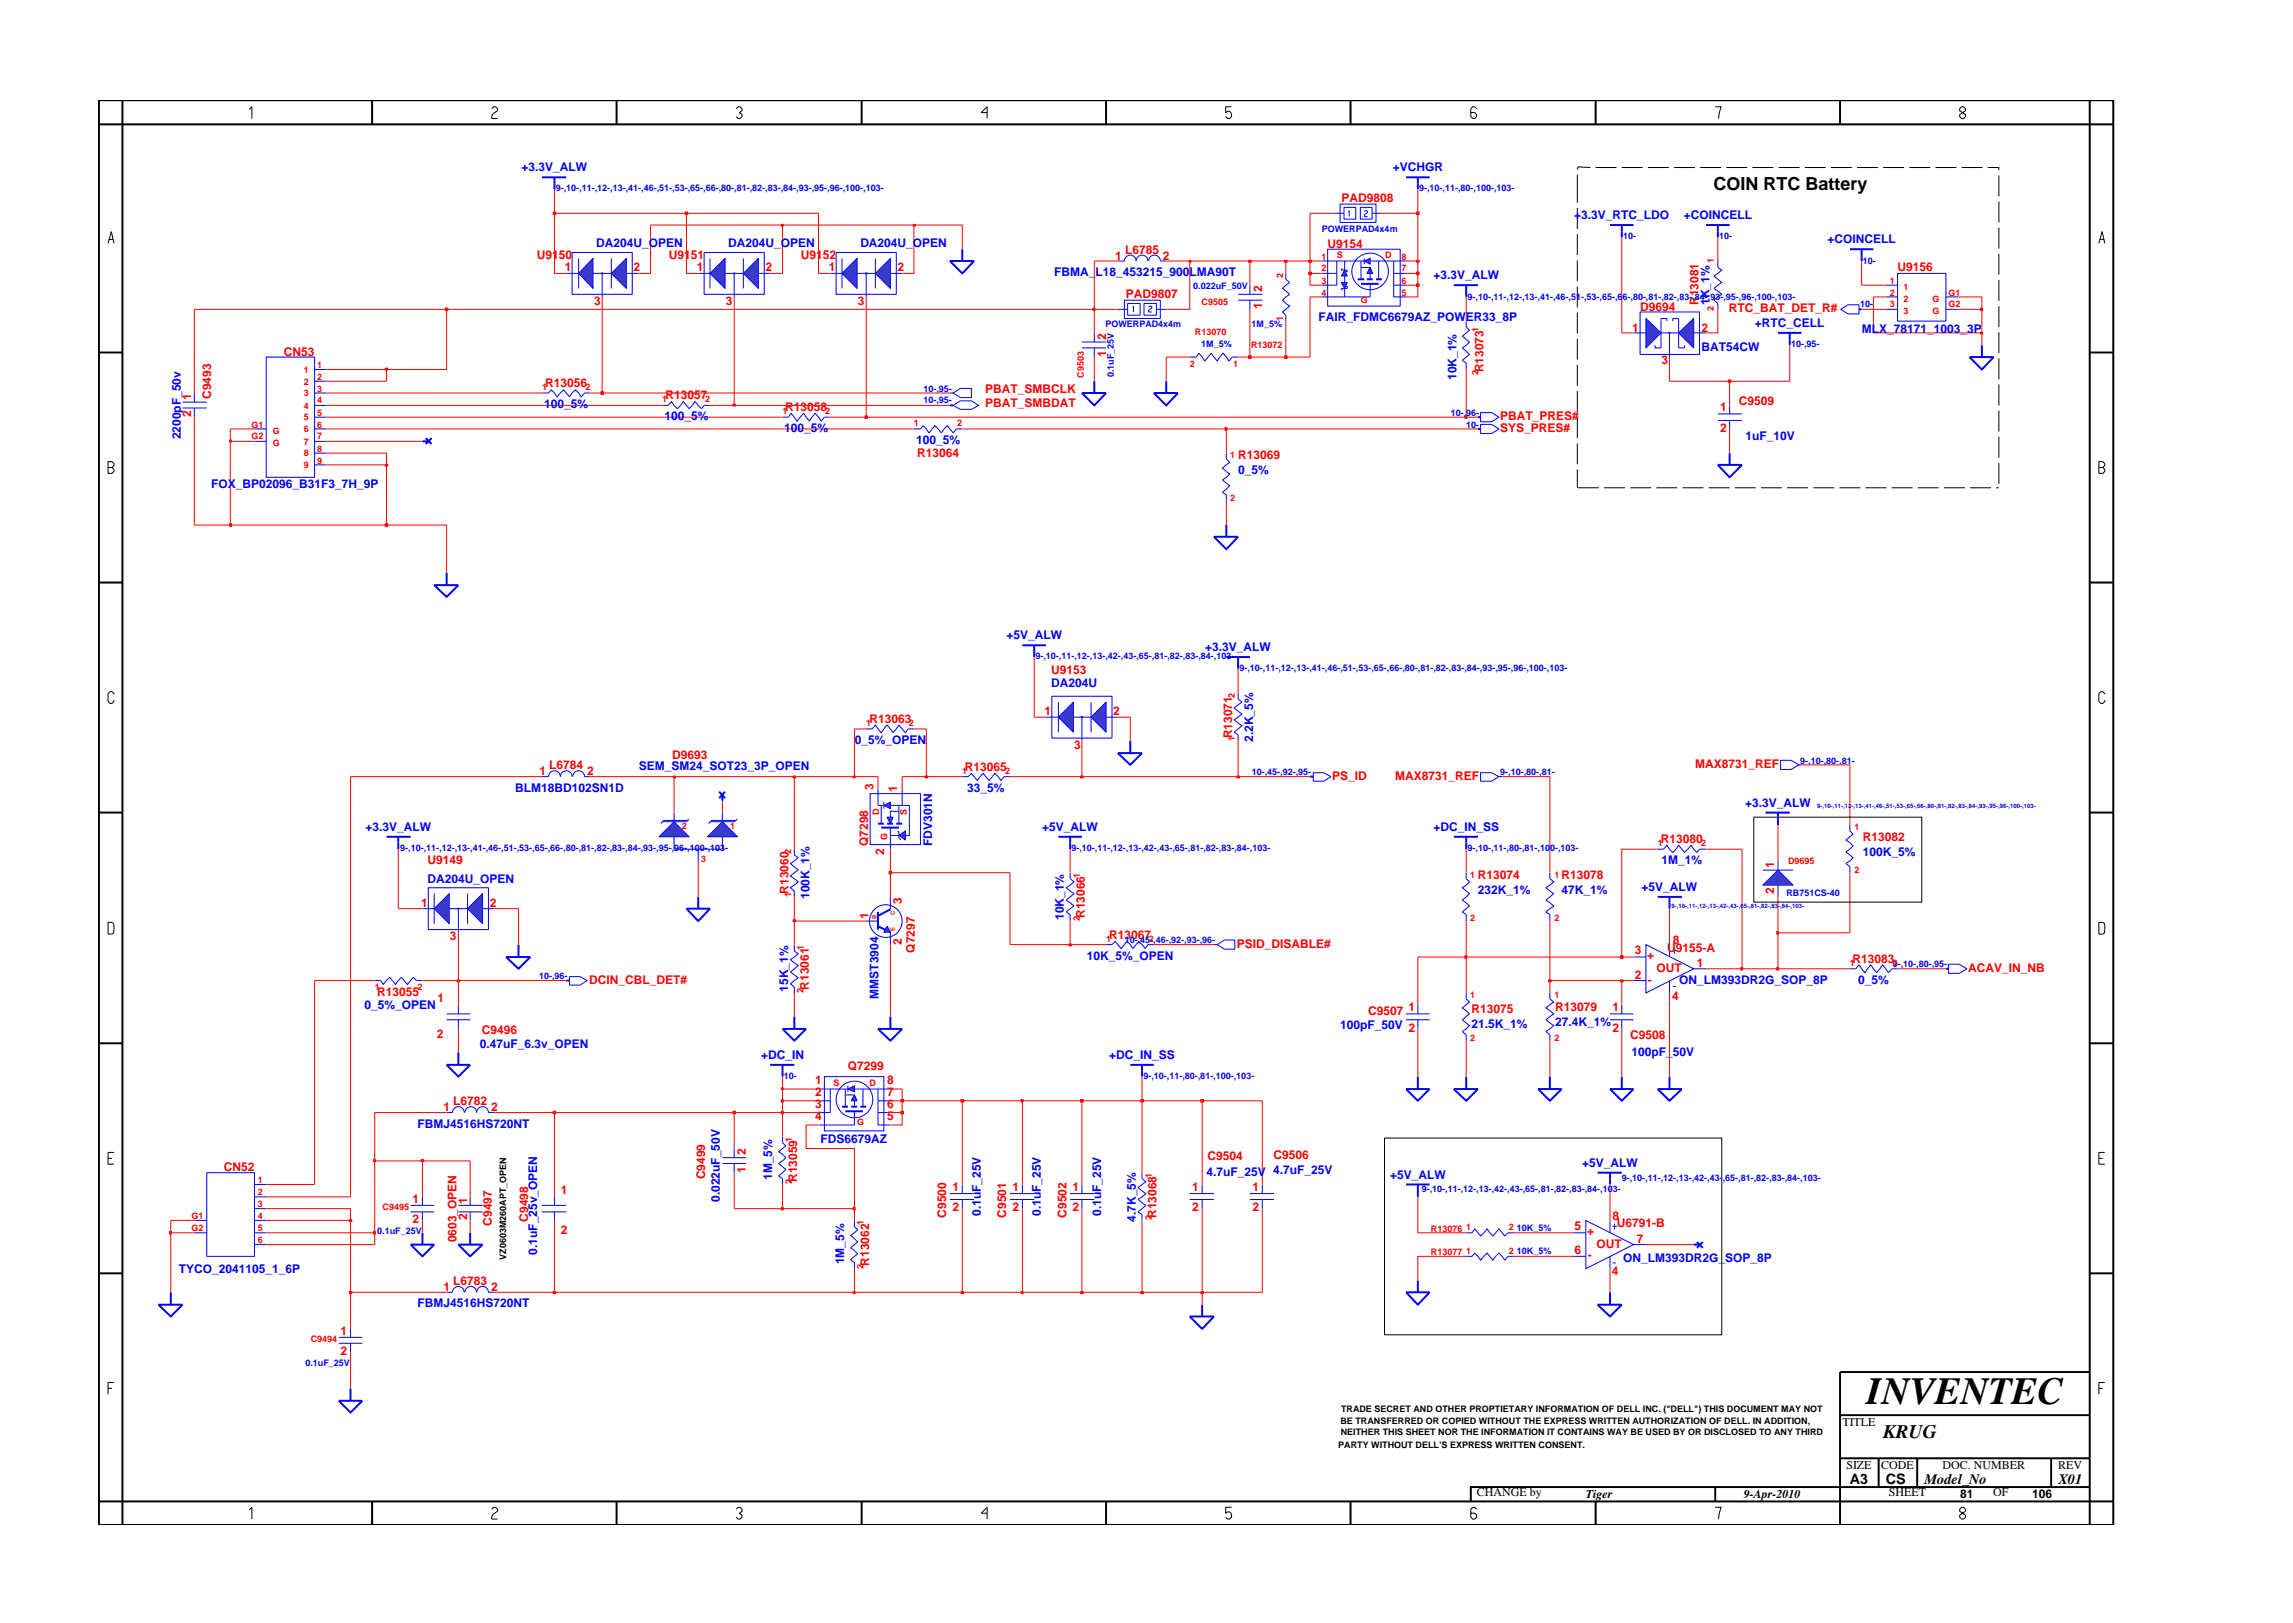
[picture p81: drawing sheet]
<svg xmlns="http://www.w3.org/2000/svg" width="297mm" height="210mm" viewBox="0 0 297 210" stroke-linecap="round" stroke-linejoin="round" font-family="sans-serif">
<defs><g id="words">
<text font-size="5" x="241.8" y="181.9">INVENTEC</text>
<text font-size="2.5" x="244" y="186.3">KRUG</text>
<text font-size="2.3" x="222" y="24.6">COIN RTC Battery</text>
<g font-size="1.9">
<text x="239.6" y="192.2">A3</text>
<text x="244.3" y="192.3">CS</text>
<text x="249.3" y="192.2">Model_No</text>
<text x="266.6" y="192.2">X01</text>
</g>
<g font-size="1.6" fill="#00f">
<text x="67.6" y="22.2">+3.3V_ALW</text>
<text x="180.4" y="22.2">+VCHGR</text>
<text x="203.9" y="28.4">+3.3V_RTC_LDO</text>
<text x="218.1" y="28.4">+COINCELL</text>
<text x="77.2" y="32.1">DA204U_OPEN</text>
<text x="94.3" y="32.1">DA204U_OPEN</text>
<text x="111.4" y="32.1">DA204U_OPEN</text>
<text x="136.6" y="35.8">FBMA_L18_453215_900LMA90T</text>
<text x="236.7" y="31.5">+COINCELL</text>
<text x="170.8" y="41.6">FAIR_FDMC6679AZ_POWER33_8P</text>
<text x="185.7" y="36.2">+3.3V_ALW</text>
<text x="221.5" y="39.5" transform="rotate(-90 221.5 39.5)">1K_1%</text>
<text x="220.4" y="45.5">BAT54CW</text>
<text x="227.3" y="42.4">+RTC_CELL</text>
<text x="241.2" y="43.1">MLX_78171_1003_3P</text>
<text x="70.5" y="52.9">100_5%</text>
<text x="188.7" y="49.2" transform="rotate(-90 188.7 49.2)">10K_1%</text>
<text x="23.4" y="56.9" transform="rotate(-90 23.4 56.9)">2200pF_50v</text>
<text x="86.1" y="54.5">100_5%</text>
<text x="101.6" y="56">100_5%</text>
<text x="118.7" y="57.5">100_5%</text>
<text x="226.1" y="57">1uF_10V</text>
<text x="27.4" y="63.2">FOX_BP02096_B31F3_7H_9P</text>
<text x="160.4" y="61.4">0_5%</text>
<text x="130.4" y="82.7">+5V_ALW</text>
<text x="136.2" y="89">DA204U</text>
<text x="156.1" y="84.4">+3.3V_ALW</text>
<text x="82.7" y="99.7">SEM_SM24_SOT23_3P_OPEN</text>
<text x="110.7" y="96.4">0_5%_OPEN</text>
<text x="162.3" y="96.1" transform="rotate(-90 162.3 96.1)">2.2K_5%</text>
<text x="47.3" y="107.6">+3.3V_ALW</text>
<text x="66.7" y="102.6">BLM18BD102SN1D</text>
<text x="125.3" y="102.6">33_5%</text>
<text x="135" y="107.6">+5V_ALW</text>
<text x="185.7" y="107.6">+DC_IN_SS</text>
<text x="226.1" y="104.5">+3.3V_ALW</text>
<text x="120.8" y="109.6" transform="rotate(-90 120.8 109.6)">FDV301N</text>
<text x="215.2" y="111.9">1M_1%</text>
<text x="241.3" y="110.9">100K_5%</text>
<text x="55.4" y="114.3">DA204U_OPEN</text>
<text x="104.8" y="116.5" transform="rotate(-90 104.8 116.5)">100K_1%</text>
<text x="137.8" y="119.2" transform="rotate(-90 137.8 119.2)">10K_1%</text>
<text x="191.5" y="115.8">232K_1%</text>
<text x="202.3" y="115.8">47K_1%</text>
<text x="212.7" y="115.4">+5V_ALW</text>
<text x="140.8" y="124.3">10K_5%_OPEN</text>
<text x="47.2" y="130.7">0_5%_OPEN</text>
<text x="102.1" y="128.5" transform="rotate(-90 102.1 128.5)">15K_1%</text>
<text x="113.8" y="129.4" transform="rotate(-90 113.8 129.4)">MMST3904</text>
<text x="217.5" y="127.5">ON_LM393DR2G_SOP_8P</text>
<text x="240.7" y="127.5">0_5%</text>
<text x="62.2" y="135.8">0.47uF_6.3v_OPEN</text>
<text x="98.6" y="137.2">+DC_IN</text>
<text x="143.7" y="137.2">+DC_IN_SS</text>
<text x="173.6" y="133.3">100pF_50V 2</text>
<text x="190.6" y="133.1">21.5K_1%</text>
<text x="201.5" y="132.9">27.4K_1%</text>
<text x="211.4" y="136.8">100pF_50V</text>
<text x="54.1" y="146.1">FBMJ4516HS720NT</text>
<text x="106.3" y="148">FDS6679AZ</text>
<text x="93.2" y="155.7" transform="rotate(-90 93.2 155.7)">0.022uF_50V</text>
<text x="100" y="152.9" transform="rotate(-90 100 152.9)">1M_5%</text>
<text x="156.3" y="152.4">4.7uF_25V</text>
<text x="164.9" y="152.1">4.7uF_25V</text>
<text x="180.1" y="152.7">+5V_ALW</text>
<text x="205" y="151.2">+5V_ALW</text>
<text x="127.1" y="157.5" transform="rotate(-90 127.1 157.5)">0.1uF_25V</text>
<text x="134.8" y="157.5" transform="rotate(-90 134.8 157.5)">0.1uF_25V</text>
<text x="142.6" y="157.5" transform="rotate(-90 142.6 157.5)">0.1uF_25V</text>
<text x="147.1" y="158.2" transform="rotate(-90 147.1 158.2)">4.7K_5%</text>
<text x="23.2" y="164.9">TYCO_2041105_1_6P</text>
<text x="69.6" y="162.5" transform="rotate(-90 69.6 162.5)">0.1uF_25v_OPEN</text>
<text x="109.4" y="163.8" transform="rotate(-90 109.4 163.8)">1M_5%</text>
<text x="210.3" y="163.4">ON_LM393DR2G_SOP_8P</text>
<text x="54.1" y="169.4">FBMJ4516HS720NT</text>
</g>
<g font-size="1.6" fill="#f00">
<text x="173.8" y="26.2">PAD9808</text>
<text x="69.5" y="33.6">U9150</text>
<text x="73.2" y="35.2">1</text>
<text x="82.1" y="35.2">2</text>
<text x="86.6" y="33.6">U9151</text>
<text x="90.3" y="35.2">1</text>
<text x="99.2" y="35.2">2</text>
<text x="103.7" y="33.6">U9152</text>
<text x="107.4" y="35.2">1</text>
<text x="116.3" y="35.2">2</text>
<text x="144.5" y="33.6">1</text>
<text x="145.7" y="32.9">L6785</text>
<text x="150.7" y="33.6">2</text>
<text x="172" y="32.1">U9154</text>
<text x="245.8" y="35.2">U9156</text>
<text x="77" y="39.5">3</text>
<text x="94" y="39.5">3</text>
<text x="111.1" y="39.5">3</text>
<text x="145.8" y="38.6">PAD9807</text>
<text x="163.5" y="40.1" transform="rotate(-90 163.5 40.1)">1</text>
<text x="163.5" y="37.8" transform="rotate(-90 163.5 37.8)">2</text>
<text x="212.5" y="40.2">D9694</text>
<text x="220" y="39.5" transform="rotate(-90 220 39.5)">R13081</text>
<text x="224" y="40.5">RTC_BAT_DET_R#</text>
<text x="36.8" y="46.1">CN53</text>
<text x="143.3" y="46.3" transform="rotate(-90 143.3 46.3)">1</text>
<text x="143.3" y="44" transform="rotate(-90 143.3 44)">2</text>
<text x="211.4" y="43">1</text>
<text x="215.3" y="47.2">3</text>
<text x="220.4" y="43">2</text>
<text x="24.8" y="51.8" transform="rotate(-90 24.8 51.8)">1</text>
<text x="27.4" y="51.7" transform="rotate(-90 27.4 51.7)">C9493</text>
<text x="70.6" y="50.2">R13056</text>
<text x="86.2" y="51.7">R13057</text>
<text x="101.7" y="53.3">R13058</text>
<text x="127.6" y="51">PBAT_SMBCLK</text>
<text x="127.6" y="52.7">PBAT_SMBDAT</text>
<text x="192.2" y="48.2" transform="rotate(-90 192.2 48.2)">R13073</text>
<text x="222.9" y="53.3">1</text>
<text x="225.2" y="52.5">C9509</text>
<text x="24.8" y="54" transform="rotate(-90 24.8 54)">2</text>
<text x="118.8" y="59.2">R13064</text>
<text x="160.4" y="59.5">R13069</text>
<text x="194.3" y="56">SYS_PRES#</text>
<text x="194.3" y="54.4">PBAT_PRES#</text>
<text x="222.9" y="55.9">2</text>
<text x="136.2" y="87.3">U9153</text>
<text x="112.6" y="93.7">R13063</text>
<text x="135.3" y="92.7">1</text>
<text x="144.2" y="92.7">2</text>
<text x="159.6" y="95.6" transform="rotate(-90 159.6 95.6)">R13071</text>
<text x="69.9" y="100.4">1</text>
<text x="71.1" y="99.7">L6784</text>
<text x="76.1" y="100.4">2</text>
<text x="87.1" y="98.4">D9693</text>
<text x="125" y="99.9">R13065</text>
<text x="139.1" y="97">3</text>
<text x="172.6" y="101">PS_ID</text>
<text x="180.8" y="101">MAX8731_REF</text>
<text x="219.6" y="99.5">MAX8731_REF</text>
<text x="113.2" y="102.4" transform="rotate(-90 113.2 102.4)">3</text>
<text x="116.2" y="102.6" transform="rotate(-90 116.2 102.6)">1</text>
<text x="55.4" y="112">U9149</text>
<text x="112.5" y="109.6" transform="rotate(-90 112.5 109.6)">Q7298</text>
<text x="114.5" y="110.8" transform="rotate(-90 114.5 110.8)">2</text>
<text x="191.5" y="113.8">R13074</text>
<text x="202.3" y="113.8">R13078</text>
<text x="215.2" y="109.2">R13080</text>
<text x="229.8" y="112.4" transform="rotate(-90 229.8 112.4)">1</text>
<text x="241.3" y="109">R13082</text>
<text x="54.6" y="117.5">1</text>
<text x="63.4" y="117.5">2</text>
<text x="102.1" y="115.8" transform="rotate(-90 102.1 115.8)">R13060</text>
<text x="112.5" y="119.1" transform="rotate(-90 112.5 119.1)">1</text>
<text x="116.8" y="117.1" transform="rotate(-90 116.8 117.1)">3</text>
<text x="140.5" y="118.9" transform="rotate(-90 140.5 118.9)">R13066</text>
<text x="229.8" y="115.9" transform="rotate(-90 229.8 115.9)">2</text>
<text x="58.3" y="121.8">3</text>
<text x="116.8" y="122.5" transform="rotate(-90 116.8 122.5)">2</text>
<text x="118.5" y="123.4" transform="rotate(-90 118.5 123.4)">Q7297</text>
<text x="143.7" y="121.6">R13067</text>
<text x="160.2" y="122.8">PSID_DISABLE#</text>
<text x="211.8" y="123.6">3</text>
<text x="213.4" y="124.2">+</text>
<text x="214.6" y="126">OUT</text>
<text x="216" y="123.4">U9155-A</text>
<text x="216.7" y="122.3">8</text>
<text x="219.8" y="125.3">1</text>
<text x="240" y="124.7">R13083</text>
<text x="255" y="125.9">ACAV_IN_NB</text>
<text x="48.9" y="129">R13055</text>
<text x="56.7" y="129.8">1</text>
<text x="76.3" y="127.4">DCIN_CBL_DET#</text>
<text x="104.8" y="128.2" transform="rotate(-90 104.8 128.2)">R13061</text>
<text x="177.2" y="131.5">C9507</text>
<text x="182.5" y="130.9">1</text>
<text x="190.6" y="131.3">R13075</text>
<text x="201.5" y="130.9">R13079</text>
<text x="208.9" y="130.9">1</text>
<text x="211.8" y="126.8">2</text>
<text x="213.5" y="127.4">-</text>
<text x="216.6" y="129.5">4</text>
<text x="56.6" y="134.4">2</text>
<text x="62.4" y="134">C9496</text>
<text x="208.9" y="133.7">2</text>
<text x="211.2" y="134.6">C9508</text>
<text x="57.4" y="144">1</text>
<text x="58.7" y="143.2">L6782</text>
<text x="63.6" y="144">2</text>
<text x="105.6" y="143.6">3</text>
<text x="105.6" y="140.4">1</text>
<text x="105.6" y="142">2</text>
<text x="109.8" y="138.7">Q7299</text>
<text x="114.9" y="140.4">8</text>
<text x="114.9" y="142">7</text>
<text x="114.9" y="143.6">6</text>
<text x="96.6" y="149.7" transform="rotate(-90 96.6 149.7)">2</text>
<text x="105.6" y="145.1">4</text>
<text x="114.9" y="145.1">5</text>
<text x="29" y="151.8">CN52</text>
<text x="53.4" y="155.8">1</text>
<text x="60.5" y="155.9" transform="rotate(-90 60.5 155.9)">1</text>
<text x="72.7" y="154.7">1</text>
<text x="91.3" y="152.8" transform="rotate(-90 91.3 152.8)">C9499</text>
<text x="96.6" y="151.9" transform="rotate(-90 96.6 151.9)">1</text>
<text x="103.3" y="153.1" transform="rotate(-90 103.3 153.1)">R13059</text>
<text x="123.4" y="154.3">1</text>
<text x="131.2" y="154.3">1</text>
<text x="138.9" y="154.3">1</text>
<text x="154.4" y="154.3">1</text>
<text x="156.4" y="150.3">C9504</text>
<text x="162.2" y="154.3">1</text>
<text x="165" y="150.1">C9506</text>
<text x="53.4" y="158.5">2</text>
<text x="59.2" y="160.9" transform="rotate(-90 59.2 160.9)">0603_OPEN</text>
<text x="60.5" y="158.1" transform="rotate(-90 60.5 158.1)">2</text>
<text x="63.7" y="158.8" transform="rotate(-90 63.7 158.8)">C9497</text>
<text x="68.4" y="158.3" transform="rotate(-90 68.4 158.3)">C9498</text>
<text x="72.7" y="159.9">2</text>
<text x="122.6" y="157.8" transform="rotate(-90 122.6 157.8)">C9500</text>
<text x="123.4" y="156.9">2</text>
<text x="130.4" y="157.8" transform="rotate(-90 130.4 157.8)">C9501</text>
<text x="131.2" y="156.9">2</text>
<text x="138.1" y="157.8" transform="rotate(-90 138.1 157.8)">C9502</text>
<text x="138.9" y="156.9">2</text>
<text x="149.8" y="157.8" transform="rotate(-90 149.8 157.8)">R13068</text>
<text x="154.4" y="156.9">2</text>
<text x="162.2" y="156.9">2</text>
<text x="204" y="159.4">5</text>
<text x="205.6" y="159.9">+</text>
<text x="206.8" y="161.7">OUT</text>
<text x="208.9" y="158">8</text>
<text x="209.4" y="159">U6791-B</text>
<text x="212" y="161">7</text>
<text x="57.4" y="167.2">1</text>
<text x="58.7" y="166.5">L6783</text>
<text x="63.6" y="167.2">2</text>
<text x="112.6" y="164" transform="rotate(-90 112.6 164)">R13062</text>
<text x="204" y="162.5">6</text>
<text x="205.7" y="163.2">-</text>
<text x="208.8" y="165.2">4</text>
<text x="44.1" y="172.9">1</text>
<text x="44.1" y="175.6">2</text>
</g>
<g font-size="1.6">
<text x="238.7" y="184.8">TITLE</text>
<text x="239.2" y="190.4">SIZE</text>
<text x="243.7" y="190.4">CODE</text>
<text x="251.7" y="190.4">DOC. NUMBER</text>
<text x="266.6" y="190.4">REV</text>
<text x="191.3" y="193.8">CHANGE by</text>
<text x="205.4" y="194.1">Tiger</text>
<text x="225.9" y="194.1">9-Apr-2010</text>
<text x="244.7" y="193.8">SHEET</text>
<text x="253.9" y="194.1">81</text>
<text x="258.2" y="193.8">OF</text>
<text x="263.3" y="194.1">106</text>
</g>
<g font-size="1.2" fill="#00f">
<text x="72" y="24.8">9-,10-,11-,12-,13-,41-,46-,51-,53-,65-,66-,80-,81-,82-,83-,84-,93-,95-,96-,100-,103-</text>
<text x="183.8" y="24.8">9-,10-,11-,80-,100-,103-</text>
<text x="171.2" y="30">POWERPAD4x4m</text>
<text x="210.3" y="31">10-</text>
<text x="222.7" y="31">10-</text>
<text x="241.3" y="34.1">10-</text>
<text x="154.6" y="37.5">0.022uF_50V</text>
<text x="190.1" y="38.8">9-,10-,11-,12-,13-,41-,46-,51-,53-,65-,66-,80-,81-,82-,83-,84-,93-,95-,96-,100-,103-</text>
<text x="241" y="39.8">10-</text>
<text x="143.2" y="42.4">POWERPAD4x4m</text>
<text x="155.6" y="44.9">1M_5%</text>
<text x="162.1" y="42.4">1M_5%</text>
<text x="232" y="45">10-,95-</text>
<text x="119.6" y="52.3">10-,95-</text>
<text x="119.6" y="50.7">10-,95-</text>
<text x="144.3" y="48.9" transform="rotate(-90 144.3 48.9)">0.1uF_25V</text>
<text x="187.9" y="53.9">10-,96-</text>
<text x="189.9" y="55.4">10-</text>
<text x="134.1" y="85.4">9-,10-,11-,12-,13-,42-,43-,65-,81-,82-,83-,84-,103-</text>
<text x="160.6" y="86.9">9-,10-,11-,12-,13-,41-,46-,51-,53-,65-,66-,80-,81-,82-,83-,84-,93-,95-,96-,100-,103-</text>
<text x="162.2" y="100.4">10-,45-,92-,95-</text>
<text x="194.3" y="100.4">9-,10-,80-,81-</text>
<text x="233.2" y="98.9">9-,10-,80-,81-</text>
<text x="51.8" y="110.3">9-,10-,11-,12-,13-,41-,46-,51-,53-,65-,66-,80-,81-,82-,83-,84-,93-,95-,96-,100-,103-</text>
<text x="138.8" y="110.3">9-,10-,11-,12-,13-,42-,43-,65-,81-,82-,83-,84-,103-</text>
<text x="190.1" y="110.3">9-,10-,11-,80-,81-,100-,103-</text>
<text x="231.4" y="116">RB751CS-40</text>
<text x="145.7" y="122.2">10-,45-,46-,92-,93-,96-</text>
<text x="245.2" y="125.3">9-,10-,80-,95-</text>
<text x="69.8" y="126.9">10-,96-</text>
<text x="101.5" y="139.7">10-</text>
<text x="148.1" y="139.7">9-,10-,11-,80-,81-,100-,103-</text>
<text x="184.2" y="154.5">9-,10-,11-,12-,13-,42-,43-,65-,81-,82-,83-,84-,103-</text>
<text x="210.1" y="152.9">9-,10-,11-,12-,13-,42-,43-,65-,81-,82-,83-,84-,103-</text>
<text x="48.9" y="159.9">0.1uF_25V</text>
<text x="196.5" y="159.5">10K_5%</text>
<text x="196.5" y="162.5">10K_5%</text>
<text x="39.6" y="177">0.1uF_25V</text>
</g>
<g font-size="1.2" fill="#f00">
<text x="171.2" y="33.6">1</text>
<text x="171.2" y="35.2">2</text>
<text x="173.2" y="33.5">S</text>
<text x="179.4" y="33.5">D</text>
<text x="181.6" y="35.2">7</text>
<text x="181.6" y="33.6">8</text>
<text x="222" y="34" transform="rotate(-90 222 34)">1</text>
<text x="155.6" y="39.5">C9505</text>
<text x="166.2" y="41.6" transform="rotate(-90 166.2 41.6)">1</text>
<text x="166.2" y="36.1" transform="rotate(-90 166.2 36.1)">2</text>
<text x="171.2" y="38.3">4</text>
<text x="171.2" y="36.8">3</text>
<text x="176.3" y="39.3">G</text>
<text x="181.6" y="36.8">6</text>
<text x="181.6" y="38.3">5</text>
<text x="222" y="40.2" transform="rotate(-90 222 40.2)">2</text>
<text x="244.8" y="36.8">1</text>
<text x="244.8" y="38.3">2</text>
<text x="244.8" y="39.8">3</text>
<text x="246.6" y="37.5">1</text>
<text x="246.6" y="39.1">2</text>
<text x="246.6" y="40.7">3</text>
<text x="250.3" y="39.1">G</text>
<text x="250.3" y="40.7">G</text>
<text x="252.4" y="38.3">G1</text>
<text x="252.4" y="39.8">G2</text>
<text x="41.1" y="47.6">1</text>
<text x="154.1" y="47.5">2</text>
<text x="154.8" y="43.4">R13070</text>
<text x="159.7" y="47.5">1</text>
<text x="162.1" y="45.1">R13072</text>
<text x="191.5" y="43" transform="rotate(-90 191.5 43)">1</text>
<text x="39.3" y="48.3">1</text>
<text x="39.3" y="49.8">2</text>
<text x="39.3" y="51.3">3</text>
<text x="39.3" y="52.9">4</text>
<text x="41.1" y="49.2">2</text>
<text x="41.1" y="50.7">3</text>
<text x="41.1" y="52.3">4</text>
<text x="41.1" y="53.9">5</text>
<text x="70.2" y="50.6">1</text>
<text x="75.8" y="50.6">2</text>
<text x="85.8" y="52.1">1</text>
<text x="91.3" y="52.1">2</text>
<text x="101.4" y="53.6">1</text>
<text x="106.9" y="53.6">2</text>
<text x="140.4" y="48.9" transform="rotate(-90 140.4 48.9)">C9503</text>
<text x="191.5" y="48.6" transform="rotate(-90 191.5 48.6)">2</text>
<text x="32.6" y="55.4">G1</text>
<text x="32.6" y="56.9">G2</text>
<text x="35.3" y="56.2">G</text>
<text x="35.3" y="57.8">G</text>
<text x="39.3" y="57.6">7</text>
<text x="39.3" y="59.1">8</text>
<text x="39.3" y="54.5">5</text>
<text x="39.3" y="56">6</text>
<text x="41.1" y="55.4">6</text>
<text x="41.1" y="56.9">7</text>
<text x="41.1" y="58.5">8</text>
<text x="118.4" y="55.2">1</text>
<text x="124" y="55.2">2</text>
<text x="159.4" y="59.4">1</text>
<text x="39.3" y="60.6">9</text>
<text x="41.1" y="60.1">9</text>
<text x="159.4" y="64.9">2</text>
<text x="112.2" y="94">1</text>
<text x="117.7" y="94">2</text>
<text x="160" y="96" transform="rotate(-90 160 96)">1</text>
<text x="160" y="90.4" transform="rotate(-90 160 90.4)">2</text>
<text x="124.7" y="100.3">1</text>
<text x="130.2" y="100.3">2</text>
<text x="88.3" y="107.4">2</text>
<text x="94.6" y="107.4">1</text>
<text x="113.9" y="105.5" transform="rotate(-90 113.9 105.5)">D</text>
<text x="117.5" y="105.5" transform="rotate(-90 117.5 105.5)">S</text>
<text x="240.2" y="107.6">1</text>
<text x="90.8" y="111.7">3</text>
<text x="102.5" y="110.7" transform="rotate(-90 102.5 110.7)">2</text>
<text x="114.9" y="108.8" transform="rotate(-90 114.9 108.8)">G</text>
<text x="139.9" y="113.7" transform="rotate(-90 139.9 113.7)">1</text>
<text x="190.4" y="113.7">1</text>
<text x="201.4" y="113.7">1</text>
<text x="214.7" y="109.6">1</text>
<text x="220.4" y="109.6">2</text>
<text x="231.6" y="111.9">D9695</text>
<text x="240.2" y="113.1">2</text>
<text x="102.5" y="116.2" transform="rotate(-90 102.5 116.2)">1</text>
<text x="139.9" y="119.3" transform="rotate(-90 139.9 119.3)">2</text>
<text x="190.4" y="119.3">2</text>
<text x="201.4" y="119.3">2</text>
<text x="104.1" y="123" transform="rotate(-90 104.1 123)">1</text>
<text x="143.3" y="122">1</text>
<text x="148.8" y="122">2</text>
<text x="239.6" y="125.1">1</text>
<text x="245.2" y="125.1">2</text>
<text x="48.5" y="128.3">1</text>
<text x="54.1" y="128.3">2</text>
<text x="104.1" y="128.6" transform="rotate(-90 104.1 128.6)">2</text>
<text x="190.4" y="129.2">1</text>
<text x="201.4" y="129.2">1</text>
<text x="190.4" y="134.8">2</text>
<text x="201.4" y="134.8">2</text>
<text x="108" y="140.7">S</text>
<text x="112.6" y="140.7">D</text>
<text x="102.6" y="147.9" transform="rotate(-90 102.6 147.9)">1</text>
<text x="111" y="145.7">G</text>
<text x="33.4" y="153.3">1</text>
<text x="33.4" y="154.8">2</text>
<text x="102.6" y="153.4" transform="rotate(-90 102.6 153.4)">2</text>
<text x="149.2" y="152.6" transform="rotate(-90 149.2 152.6)">1</text>
<text x="24.8" y="157.9">G1</text>
<text x="24.8" y="159.5">G2</text>
<text x="33.4" y="161.1">6</text>
<text x="33.4" y="156.4">3</text>
<text x="33.4" y="157.9">4</text>
<text x="33.4" y="159.5">5</text>
<text x="49.6" y="156.7">C9495</text>
<text x="111.9" y="158.7" transform="rotate(-90 111.9 158.7)">1</text>
<text x="149.2" y="158.1" transform="rotate(-90 149.2 158.1)">2</text>
<text x="185.4" y="159.5">R13076</text>
<text x="189.9" y="159.3">1</text>
<text x="195.5" y="159.3">2</text>
<text x="111.9" y="164.4" transform="rotate(-90 111.9 164.4)">2</text>
<text x="185.4" y="162.6">R13077</text>
<text x="189.9" y="162.4">1</text>
<text x="195.5" y="162.4">2</text>
<text x="40.2" y="173.8">C9494</text>
</g>
<g font-size="1.2">
<text x="65.6" y="163.2" transform="rotate(-90 65.6 163.2)">VZ0603M260APT_OPEN</text>
<text x="173.6" y="184.4">BE TRANSFERRED OR COPIED WITHOUT THE EXPRESS WRITTEN AUTHORIZATION OF DELL. IN ADDITION,</text>
<text x="173.7" y="186">NEITHER THIS SHEET NOR THE INFORMATION IT CONTAINS WAY BE USED BY OR DISCLOSED TO ANY THIRD</text>
<text x="173.7" y="182.9">TRADE SECRET AND OTHER PROPTIETARY INFORMATION OF DELL INC. (&quot;DELL&quot;) THIS DOCUMENT MAY NOT</text>
<text x="173.4" y="187.6">PARTY WITHOUT DELL’S EXPRESS WRITTEN CONSENT.</text>
</g>
<g font-size=".8" fill="#00f">
<text x="235.4" y="104.7">9-,10-,11-,12-,13-,41-,46-,51-,53-,65-,66-,80-,81-,82-,83-,84-,93-,95-,96-,100-,103-</text>
<text x="216.5" y="117.7">9-,10-,11-,12-,13-,42-,43-,65-,81-,82-,83-,84-,103-</text>
</g>
<g font-size=".8" fill="#f00">
<text x="113.5" y="119" transform="rotate(-90 113.5 119)">B</text>
<text x="115.9" y="118.5" transform="rotate(-90 115.9 118.5)">C</text>
<text x="115.9" y="120.6" transform="rotate(-90 115.9 120.6)">E</text>
</g>
</g></defs>
<path d="M93.2 102.6l.7 .8M93.6 103v.7M93.9 102.6l-.7 .8" fill="none" stroke="#00f" stroke-width=".25"/>
<path d="M56.2 117.7l2-1.9v3.9z" fill="#3c3cc8"/>
<path d="M54.7 117.7h1.5M56.2 117.7l2-1.9v3.9zM56.2 115.8v3.9M58.2 117.7h1.2" fill="none" stroke="#00f" stroke-width=".13"/>
<path d="M60.6 117.7l1.9-1.9v3.9z" fill="#3c3cc8"/>
<path d="M55.5 115h7.8v5.4h-7.8zM60.6 117.7l1.9-1.9v3.9zM60.6 117.7h-1.2v3.1M60.6 115.8v3.9M62.5 117.7h1.5" fill="none" stroke="#00f" stroke-width=".13"/>
<circle cx="59.4" cy="117.7" r=".08" fill="#3c3cc8"/>
<g fill="none" stroke="#00f" stroke-width=".13">
<path d="M160.4 38.9h3.1M160.4 38.1h3.1M161.9 36.9v1.2M161.9 38.9v1.2M166.6 35.4v.8l.5 .4-1 .8 1 .7-1 .8 1 .8-1 .7 .5 .4v.8M172.8 27.6h1.3M173.6 26.4h4.7v2.4h-4.7zM174.1 26.9h1.5v1.5h-1.5zM174.7 27.5l.1-.2v.8M176.2 26.9h1.5v1.5h-1.5zM176.7 27.4l.3-.1 .2 .1v.1a.58 .58 0 0 0-.5 .6h.5M177.5 36.8v1.7"/>
<path d="M177.7 27.6h1.3M244.3 38.5h1.5M244.3 36.9h1.5M245.8 35.4h6.3v6.2h-6.3zM252.1 38.5h1.5M154.1 46.3h.9l.3-.6 .8 1.1 .8-1.1 .8 1.1 .7-1.1 .8 1.1 .4-.5h.8M158.9 58.7v.8l.4 .4-.9 .7 .9 .8-.9 .8 .9 .7-.9 .9 .5 .3v.8M244.3 40.1h1.5M252.1 40.1h1.5M112.2 94.4h.8l.4-.5 .8 1 .7-1 .8 1 .7-1 .9 1 .3-.5h.8M230.7 98.5h1.3l1 .6-1 .6h-1.3zM233 99.1h.4"/>
<path d="M102.9 110v.8l.5 .3-1 .8 1 .8-1 .8 1 .7-1 .8 .5 .4v.8M138.6 113.1v.7l.5 .4-1 .8 1 .8-1 .8 1 .8-1 .7 .5 .4v.8M189.9 113.1v.7l.5 .4-1 .8 1 .8-1 .8 1 .8-1 .7 .5 .4v.8M191.8 100.1h1.4l1 .5-1 .6h-1.4zM194.2 100.6h.4M214.7 110h.8l.4-.5 .8 .9 .8-.9 .7 .9 .9-.9 .7 .9 .4-.4h.8M239.6 106.9v.7l.5 .5-1 .7 1 .8-1 .7 1 .8-1 .8 .5 .4v.8M57.9 131.3h3M57.9 132.1h3M59.4 130.2v1.1M59.4 132.1v1.2M102.9 122.4v.8l.5 .4-1 .7 1 .8-1 .8 1 .8-1 .8 .5 .4v.7"/>
<path d="M189.9 128.6v.8l.5 .4-1 .8 1 .7-1 .8 1 .8-1 .7 .5 .5v.7M208.6 131.3h3M208.6 132.1h3M210.1 130.2v1.1M210.1 132.1v1.2M252.4 124.9h1.4l1 .6-1 .6h-1.4zM25.2 158.1h1.6M25.2 159.7h1.6M26.8 151.9h6.2v10.9h-6.2zM33 155.1h1.5M33 153.4h1.5M33 158.1h1.5"/>
<path d="M33 156.6h1.5M33 159.7h1.5M154.1 154.6h3.2M154.1 155.4h3.2M155.7 153.4v1.2M155.7 155.4v1.2M161.9 154.6h3.1M161.9 155.4h3.1M163.5 153.4v1.2M163.5 155.4v1.2M33 161.2h1.5"/>
<circle cx="59.4" cy="117.7" r=".08"/>
</g>
<g fill="none" stroke="#00f" stroke-width=".25">
<path d="M70.2 23h3.1M71.8 23v1.5M176.3 36.8h2.3M188.3 36.9h3.2M189.9 36.9v1.6M239.6 32.3h3.1M241.2 32.3v1.5M149.5 50.9h3.1l-1.5 1.6zM151.1 49.4v1.5M230.3 43.1h3.1M231.8 43.1v1.6M255.1 46.3h3.2l-1.6 1.6z"/>
<path d="M256.7 44.7v1.6M157.3 69.5h3.1l-1.5 1.6zM158.9 68v1.5M132.4 83.6h3.1M134 83.6v1.5M137.1 108.4h3.1M138.6 108.4v1.6M228.7 105.3h3.1M230.3 105.3v1.6M99.8 138h3.1M101.4 138v1.5M113.7 133.3h3.2l-1.6 1.5z"/>
<path d="M115.3 131.7v1.6M183.7 139.5v1.6M189.9 139.5v1.6M216.3 139.5v1.6M252.1 125.5h.3M182.1 141.1h3.1l-1.5 1.5zM188.3 141.1h3.2l-1.6 1.5zM214.7 141.1h3.2l-1.6 1.5z"/>
</g>
<path d="M176.7 33.8l.8-.3v.7z" fill="#3c3cc8"/>
<path d="M176.7 33.8l.8-.3v.7zM176.7 33.5v.7" fill="none" stroke="#00f" stroke-width=".13"/>
<path d="M177.5 34.7l.3 .7h-.7z" fill="#3c3cc8"/>
<g fill="none" stroke="#00f" stroke-width=".13">
<path d="M171.2 33.8h5.5M171.2 38.5h6.3M171.2 36.9h2M171.2 35.4h2M172 32.3h9.4v7.4h-9.4zM174.2 33.8v4.7M176.3 33.8v2.4M176.3 34.7h1.2M177.5 34.7l.3 .7h-.7zM177.5 33.8h4.6M177.5 35.4v.8M178.6 33.8v2.4"/>
<path d="M180.5 33.8v4.7h1.6M180.5 36.9h1.6M180.5 35.4h1.6"/>
<circle cx="177.5" cy="35.2" r="2.37"/>
</g>
<path d="M175.9 36.2h.8M177.1 36.2h.7M178.3 36.2h.7" fill="none" stroke="#00f" stroke-width=".25"/>
<path d="M173.8 36.6h.7l-.3 .8z" fill="#3c3cc8"/>
<path d="M173.8 36.6h.7l-.3 .8z" fill="none" stroke="#00f" stroke-width=".13"/>
<path d="M174.2 35l.3 .8h-.7z" fill="#3c3cc8"/>
<g fill="none" stroke="#00f" stroke-width=".13">
<path d="M144.8 33.8h.9a.76 .76 0 0 1 .7-.8 .76 .76 0 0 1 .8 .8 .76 .76 0 0 1 .7-.8 .76 .76 0 0 1 .8 .8M148.8 33.8a.76 .76 0 0 1 .7-.8 .76 .76 0 0 1 .8 .8h.8M173.2 33.8v3.1M173.9 34.8h-.1v.2h.7v.2h-.1M174.2 35l.3 .8h-.7zM174.4 37.1h.1v.3h-.7v.1h.1M222.5 33.8v.9l.5 .3-1 .8 1 .8-1 .8 1 .7-1 .8 .5 .4v.8M23.7 52.1h3.1M23.7 52.9h3.1M25.2 50.9v1.2M25.2 52.9v1.1M118.4 55.6h.8l.4-.5 .7 1 .8-1 .8 1 .8-1 .8 1 .4-.5h.8"/>
<path d="M123 50.9h.5M123.5 50.9l.9-.6h1.4v1.2h-1.4zM123.5 52.5l.9-.6h1.4l1 .6-1 .5h-1.4zM140.2 45.1h3.1M140.2 44.3h3.1M141.8 43.1v1.2M141.8 45.1v1.2M189.9 41.6v.8l.5 .4-1 .7 1 .8-1 .8 1 .8-1 .8 .5 .3v.9M191.8 53.5h1.4l1 .5-1 .6h-1.4zM222.5 53.6h3.2M222.5 54.5h3.2M224.1 52.5v1.1"/>
<path d="M224.1 54.5v1.1M170.1 100.1h1.4l.9 .5-.9 .6h-1.4zM228.4 112.7h3.9M230.3 111.5v1.2M230.3 114.7v1.5M73.8 126.5h1.3l1 .5-1 .6h-1.3zM53.2 156.2h3M53.2 157h3M54.7 155.1v1.1M54.7 157v1.1M57.9 144.1h.7a.76 .76 0 0 1 .8-.7 .76 .76 0 0 1 .7 .7M60.2 144.1a.76 .76 0 0 1 .8-.7 .76 .76 0 0 1 .8 .7 .76 .76 0 0 1 .7-.7 .76 .76 0 0 1 .8 .7h.7"/>
<path d="M93.6 150.7h3M93.6 150h3M95.1 148.8v1.2M95.1 150.7v1.2M110.7 158.1v.8l.4 .4-.9 .7 .9 .9-.9 .8 .9 .7-.9 .8 .5 .4v.8M123 154.6h3.2M123 155.4h3.2M124.7 153.4v1.2M124.7 155.4v1.2M130.8 154.6h3.2M130.8 155.4h3.2M132.4 153.4v1.2"/>
<path d="M132.4 155.4v1.2M138.6 154.6h3.2M138.6 155.4h3.2M140.2 153.4v1.2M140.2 155.4v1.2M147.9 151.9v.8l.5 .4-1 .8 1 .7-1 .8 1 .8-1 .8 .5 .3v.8M189.9 159.7h.8l.3-.5 .8 .9 .8-.9 .8 .9 .8-.9 .7 .9 .5-.4h.7M203.9 159.7h1.5M205.4 158.1l6.2 3.1-6.2 3.2zM208.6 158.1v1.6M208.9 158.9h.6M209.2 158.5v.8"/>
<path d="M43.9 173.3h3M43.9 174h3M45.4 172.2v1.1M45.4 174v1.2M57.9 167.4h.7a.76 .76 0 0 1 .8-.7 .76 .76 0 0 1 .7 .7M60.2 167.4a.76 .76 0 0 1 .8-.7 .76 .76 0 0 1 .8 .7 .76 .76 0 0 1 .7-.7 .76 .76 0 0 1 .8 .7h.7M189.9 162.8h.8l.3-.5 .8 1 .8-1 .8 1 .8-1 .7 1 .5-.5h.7M203.9 162.8h1.5M208.6 162.8v1.6M208.9 163.6h.4M211.6 161.2h1.6"/>
</g>
<g fill="none" stroke="#00f" stroke-width=".25">
<path d="M123 33.8h3.2l-1.5 1.6zM124.7 32.3v1.5M123 52.5h.5M140.2 50.9h3.1l-1.5 1.6zM141.8 49.4v1.5M191.5 54h.3M224.1 58.7v1.5M56.2 75.8h3.2l-1.5 1.5zM57.9 74.2v1.6M222.5 60.2h3.2l-1.6 1.6zM88.9 117.7h3.1l-1.5 1.6zM90.5 116.2v1.5"/>
<path d="M169.7 100.6h.4M57.9 138h3l-1.5 1.5zM59.4 136.3v1.7M73.3 127h.5M101.4 133.3h3l-1.5 1.5zM102.9 131.7v1.6M182.1 153.4h3.1M183.7 153.4v1.7M207 151.9h3.1M208.6 151.9v1.5M45.4 179.9v1.6M154.1 170.5h3.2l-1.6 1.7z"/>
<path d="M155.7 169v1.5M182.1 167.4h3.1l-1.5 1.6zM183.7 165.9v1.5M207 169h3.1l-1.5 1.5zM208.6 167.4v1.6M219.4 161.2h.8M219.8 160.9l.8 .8M220.6 160.9l-.8 .8M43.9 181.5h3l-1.5 1.5z"/>
</g>
<path d="M228.4 114.7l1.9-2 2 2z" fill="#3c3cc8"/>
<path d="M160.4 89.8v.7l.5 .5-1 .7 1 .8-1 .7 1 .8-1 .9 .5 .3v.8M228.4 114.7l1.9-2 2 2z" fill="none" stroke="#00f" stroke-width=".13"/>
<path d="M137.1 92.9l2-1.9v3.9z" fill="#3c3cc8"/>
<path d="M135.5 92.9h1.6M137.1 92.9l2-1.9v3.9zM137.1 91v3.9M139.1 92.9h1.1" fill="none" stroke="#00f" stroke-width=".13"/>
<path d="M143.3 91v3.9l-2-2z" fill="#3c3cc8"/>
<path d="M136.3 90.2h7.7v5.4h-7.7zM141.3 92.9h-1.1v3.1M141.3 91v3.9M143.3 91v3.9l-2-2zM143.3 92.9h1.5" fill="none" stroke="#00f" stroke-width=".13"/>
<circle cx="140.2" cy="92.9" r=".08" fill="#3c3cc8"/>
<g fill="none" stroke="#00f" stroke-width=".13">
<path d="M87.3 105.3v1M87.3 108.4v1.6h6.3v-1.6M90.5 110v1.5M93.6 105.3v1M95.5 106.1l-.4 .4h-3.1l-.2 .2"/>
<circle cx="140.2" cy="92.9" r=".08"/>
</g>
<path d="M93.6 106.5l1.9 1.9h-3.9z" fill="#3c3cc8"/>
<path d="M93.6 106.5l1.9 1.9h-3.9z" fill="none" stroke="#00f" stroke-width=".13"/>
<path d="M85.4 108.4l1.9-1.9 2 1.9z" fill="#3c3cc8"/>
<g fill="none" stroke="#00f" stroke-width=".13">
<path d="M33 55.6h1.5M33 57.2h1.5M34.5 46.3h6.3v15.5h-6.3zM40.8 50.9h1.5M40.8 52.5h1.5M40.8 54h1.5M40.8 55.6h1.5M40.8 57.2h1.5M40.8 58.7h1.5M40.8 47.9h1.5M40.8 49.4h1.5M191.8 55h1.4l1 .6-1 .6h-1.4z"/>
<path d="M40.8 60.2h1.5M70.2 100.6h.9a.76 .76 0 0 1 .7-.7 .76 .76 0 0 1 .8 .7 .76 .76 0 0 1 .7-.7 .76 .76 0 0 1 .8 .7M74.2 100.6a.76 .76 0 0 1 .8-.7 .76 .76 0 0 1 .7 .7h.8M85.4 108.4l1.9-1.9 2 1.9zM85.8 106.5l-.2 .2M89.1 106.3h-3.1l-.2 .2M89.3 106.1l-.4 .4h-3.1M95.3 106.3h-3.1l-.2 .2M101.4 147.3v.7l.4 .4-.9 .8 .9 .8-.9 .7 .9 .8-.9 .8 .5 .4v.7M110.7 144v1.7"/>
</g>
<path d="M191.5 55.6h.3M144.8 97.6h3.1l-1.5 1.5zM146.4 96v1.6M109.5 144h2.3" fill="none" stroke="#00f" stroke-width=".25"/>
<path d="M109.8 141.1l.9-.4v.7z" fill="#3c3cc8"/>
<path d="M109.8 141.1l.9-.4v.7zM109.8 140.7v.7" fill="none" stroke="#00f" stroke-width=".13"/>
<path d="M110.7 141.8l.3 .8h-.7z" fill="#3c3cc8"/>
<g fill="none" stroke="#00f" stroke-width=".13">
<path d="M112.7 102.8h6.5v6.6h-6.5zM113.7 102.2v2.1h.5v2.4M115.3 107.2v2.8M116.9 102.2v2.1h-.5v2.4M106.8 139.5h7.7v7h-7.7zM106 141.1h3.8M106 145.7h4.7M106 142.6h1.6M107.6 141.1v3h-1.6M109.5 141.1v2.3M109.5 141.8h1.2M110.7 141.8l.3 .8h-.7z"/>
<path d="M110.7 141.1h4.6M110.7 142.6v.8M111.8 141.1v2.3M113.7 141.1v4.6h1.6M113.7 144.1h1.6M113.7 142.6h1.6"/>
<circle cx="110.7" cy="142.4" r="2.37"/>
</g>
<path d="M113.7 106.7h.8M114.2 107.2h2.2M114.9 106.7h.8M116.1 106.7h.8M109.1 143.4h.7M110.3 143.4h.7M111.4 143.4h.8" fill="none" stroke="#00f" stroke-width=".25"/>
<path d="M116.4 108.2l.9-.6v1.2z" fill="#3c3cc8"/>
<path d="M115.3 108.2h1.1M116.3 107.6l.1 .2v.8l.3 .2M116.4 108.2l.9-.6v1.2zM116.9 104.3h.9v3.9h-.5" fill="none" stroke="#00f" stroke-width=".13"/>
<path d="M114.9 105.9h.8l-.4 .8z" fill="#3c3cc8"/>
<path d="M114.9 105.9h.8l-.4 .8zM116.4 105.1h-1.1v.8" fill="none" stroke="#00f" stroke-width=".13"/>
<path d="M114.5 104.3l.8-.4v.9z" fill="#3c3cc8"/>
<g fill="none" stroke="#00f" stroke-width=".13">
<path d="M238.4 40.1l1-.6h1.4v1.2h-1.4zM114.2 104.3h.3M114.5 104.3l.8-.4v.9zM114.5 103.9v.9M115.3 104.3h1.1M115.3 116.2v1.6"/>
<circle cx="114.8" cy="119.3" r="2.12"/>
</g>
<path d="M54.7 57.2h.8M55.1 56.8l.8 .7M55.9 56.8l-.8 .7M240.8 40.1h.4M113.7 118.1v2.3M115.3 117.8l-1.6 .8M113.7 120l1.6 .8" fill="none" stroke="#00f" stroke-width=".25"/>
<path d="M114.9 120l.4 .8h-.8z" fill="#3c3cc8"/>
<g fill="none" stroke="#00f" stroke-width=".13">
<path d="M112.2 119.3h1.5M200.8 113.1v.7l.5 .4-1 .8 1 .8-1 .8 1 .8-1 .7 .5 .4v.8M48.5 127h.8l.3 .5 .9-.9 .8 .9 .7-.9 .8 .9 .7-.9 .5 .4h.7M114.9 120l.4 .8h-.8zM115.3 120.8v1.6M143.3 122.4h.7l.5-.5 .7 1 .8-1 .8 1 .7-1 .9 1 .3-.5h.8M157.3 122.4h.4M157.7 122.4l.9-.6h1.4v1.2h-1.4zM182.1 131.3h3.1M182.1 132.1h3.1M183.7 130.2v1.1M183.7 132.1v1.2"/>
<path d="M200.8 128.6v.8l.5 .4-1 .8 1 .7-1 .8 1 .8-1 .7 .5 .5v.7M211.6 124h1.6M211.6 127h1.6M213.2 122.4l6.2 3.1-6.2 3.1zM216.3 122.4v1.6M216.3 127v1.6M216.7 123.1h.6M216.7 127.8h.4M216.9 122.8v.8M219.4 125.5h1.6M239.6 125.5h.8l.4-.5 .8 1 .7-1 .8 1 .8-1 .7 1 .5-.5h.7"/>
</g>
<g fill="none" stroke="#00f" stroke-width=".25">
<path d="M188.3 108.4h3.2M189.9 108.4v1.6M214.7 116.2h3.2M216.3 116.2v1.5M65.6 124h3.1l-1.5 1.5zM67.2 122.4v1.6M200.8 139.5v1.6M210.1 139.5v1.6M54.7 159.7v1.5M60.9 159.7v1.5M199.2 141.1h3.1l-1.5 1.5zM208.6 141.1h3l-1.5 1.5z"/>
<path d="M20.5 169h3.2l-1.6 1.5zM22.1 167.4v1.6M53.2 161.2h3l-1.5 1.6zM59.4 161.2h3.1l-1.6 1.6z"/>
</g>
<path d="M213.2 41.3l2 1.8-2 2z" fill="#3c3cc8"/>
<path d="M213.2 41.3l2 1.8-2 2z" fill="none" stroke="#00f" stroke-width=".13"/>
<path d="M217.5 43.1l1.9-1.8v3.8z" fill="#3c3cc8"/>
<path d="M215.2 41.3v3.8M216.3 43.1v3.2M217.5 43.1l1.9-1.8v3.8zM217.5 41.3v3.8" fill="none" stroke="#00f" stroke-width=".13"/>
<circle cx="216.3" cy="43.1" r=".08" fill="#3c3cc8"/>
<g fill="none" stroke="#00f" stroke-width=".13">
<path d="M145.7 38.9h4.6v2.4h-4.6zM146.1 39.3h1.6v1.5h-1.6zM146.8 39.8v-.1v.7M148.2 39.3h1.6v1.5h-1.6zM148.8 39.7h.2h.2v.2a.58 .58 0 0 0-.4 .5h.4M70.2 50.9h.9l.3-.4 .8 .9 .8-.9 .8 .9 .7-.9 .8 .9 .4-.5h.8M85.8 52.5h.8l.4-.5 .7 .9 .8-.9 .8 .9 .7-.9 .9 .9 .3-.4h.8M101.4 54h.7l.4-.5 .7 1.1 .9-1.1 .7 1.1 .8-1.1 .8 1.1 .4-.6h.8M144.8 40.1h1.3M149.8 40.1h1.3M211.6 43.1h1.6M212.5 40.4h7.7v5.5h-7.7z"/>
<path d="M214.4 44.7v.4h.8M215.2 41.3h.7v.3M215.2 43.1h2.3M217.5 41.3h-.8v.3M218.2 44.7v.4h-.7M219.4 43.1h1.6M124.7 100.6h.7l.4-.4 .8 .9 .8-.9 .7 .9 .8-.9 .8 .9 .4-.5h.7M59.4 156.2h3.1M59.4 157h3.1M60.9 155.1v1.1M60.9 157v1.1M70.2 156.2h3.1"/>
<path d="M70.2 157h3.1M71.8 155.1v1.1M71.8 157v1.1"/>
<circle cx="216.3" cy="43.1" r=".08"/>
</g>
<path d="M182.1 23h3.1M183.7 23v1.5M208.6 29.2h3M210.1 29.2v1.6M221 29.2h3.1M222.5 29.2v1.6M158.9 85.1h3M160.4 85.1v1.5M50.1 108.4h3.1M51.6 108.4v1.6M146.4 138h3.1M147.9 138v1.5" fill="none" stroke="#00f" stroke-width=".25"/>
<path d="M76.8 33.5v3.9l-1.8-2z" fill="#3c3cc8"/>
<path d="M73.3 35.4h1.7M75 33.5v3.9M76.8 33.5v3.9l-1.8-2zM76.8 35.4h1.2" fill="none" stroke="#00f" stroke-width=".13"/>
<path d="M81.1 33.5v3.9l-1.9-2z" fill="#3c3cc8"/>
<path d="M74.1 32.7h7.8v5.4h-7.8zM79.2 35.4h-1.2v3.1M79.2 33.5v3.9M81.1 33.5v3.9l-1.9-2zM81.1 35.4h1.6" fill="none" stroke="#00f" stroke-width=".13"/>
<circle cx="78" cy="35.4" r=".08" fill="#3c3cc8"/>
<circle cx="78" cy="35.4" r=".08" fill="none" stroke="#00f" stroke-width=".13"/>
<path d="M93.9 33.5v3.9l-1.9-2z" fill="#3c3cc8"/>
<path d="M90.5 35.4h1.5M92 33.5v3.9M93.9 33.5v3.9l-1.9-2zM93.9 35.4h1.2" fill="none" stroke="#00f" stroke-width=".13"/>
<path d="M98.2 33.5v3.9l-1.9-2z" fill="#3c3cc8"/>
<path d="M91.2 32.7h7.8v5.4h-7.8zM96.3 35.4h-1.2v3.1M96.3 33.5v3.9M98.2 33.5v3.9l-1.9-2zM98.2 35.4h1.6" fill="none" stroke="#00f" stroke-width=".13"/>
<circle cx="95.1" cy="35.4" r=".08" fill="#3c3cc8"/>
<circle cx="95.1" cy="35.4" r=".08" fill="none" stroke="#00f" stroke-width=".13"/>
<path d="M109.1 35.4l1.9-1.9v3.9z" fill="#3c3cc8"/>
<path d="M107.6 35.4h1.5M109.1 35.4l1.9-1.9v3.9zM109.1 33.5v3.9M111 35.4h1.2" fill="none" stroke="#00f" stroke-width=".13"/>
<path d="M115.3 33.5v3.9l-1.9-2z" fill="#3c3cc8"/>
<path d="M108.3 32.7h7.8v5.4h-7.8zM113.4 35.4h-1.2v3.1M113.4 33.5v3.9M115.3 33.5v3.9l-1.9-2zM115.3 35.4h1.6" fill="none" stroke="#00f" stroke-width=".13"/>
<circle cx="112.2" cy="35.4" r=".08" fill="#3c3cc8"/>
<circle cx="112.2" cy="35.4" r=".08" fill="none" stroke="#00f" stroke-width=".13"/>
<path d="M22.1 159.7v7.7M45.4 167.4v4.8M45.4 175.2v4.7M155.7 167.4v1.6" fill="none" stroke="#f00" stroke-width=".13"/>
<path d="M45.2 167.3h.4v.3h-.4z" fill-rule="evenodd" fill="#8e2323"/>
<path d="M45.4 158.1v9.3h12.5M45.2 167.3h.4v.3h-.4zM64 167.4h7.8" fill="none" stroke="#f00" stroke-width=".13"/>
<path d="M71.7 167.3h.3v.3h-.3z" fill-rule="evenodd" fill="#8e2323"/>
<path d="M71.8 158.1v9.3h38.9M71.7 167.3h.3v.3h-.3z" fill="none" stroke="#f00" stroke-width=".13"/>
<path d="M110.5 167.3h.3v.3h-.3z" fill-rule="evenodd" fill="#8e2323"/>
<path d="M110.5 167.3h.3v.3h-.3zM110.7 164.4v3h14" fill="none" stroke="#f00" stroke-width=".13"/>
<path d="M124.5 167.3h.3v.3h-.3z" fill-rule="evenodd" fill="#8e2323"/>
<path d="M124.7 156.6v10.8h7.7M124.5 167.3h.3v.3h-.3z" fill="none" stroke="#f00" stroke-width=".13"/>
<path d="M132.3 167.3h.2v.3h-.2z" fill-rule="evenodd" fill="#8e2323"/>
<path d="M132.4 156.6v10.8h7.8M132.3 167.3h.2v.3h-.2z" fill="none" stroke="#f00" stroke-width=".13"/>
<path d="M140 167.3h.3v.3h-.3z" fill-rule="evenodd" fill="#8e2323"/>
<path d="M140.2 156.6v10.8h7.7M140 167.3h.3v.3h-.3z" fill="none" stroke="#f00" stroke-width=".13"/>
<path d="M147.8 167.3h.3v.3h-.3z" fill-rule="evenodd" fill="#8e2323"/>
<path d="M147.9 158.1v9.3h7.8M147.8 167.3h.3v.3h-.3z" fill="none" stroke="#f00" stroke-width=".13"/>
<path d="M155.6 167.3h.3v.3h-.3z" fill-rule="evenodd" fill="#8e2323"/>
<path d="M48.5 159.7v1.5h-14M155.7 156.6v10.8h7.8v-10.8M155.6 167.3h.3v.3h-.3zM189.9 162.8h-6.2v3.1M196.1 162.8h7.8M208.6 164.4v3M213.2 161.2h6.2" fill="none" stroke="#f00" stroke-width=".13"/>
<path d="M22 159.5h.2v.4h-.2z" fill-rule="evenodd" fill="#8e2323"/>
<path d="M22 159.5h.2v.4h-.2zM22.1 158.1v1.6h3.1M34.5 159.7h14" fill="none" stroke="#f00" stroke-width=".13"/>
<path d="M48.4 159.5h.2v.4h-.2z" fill-rule="evenodd" fill="#8e2323"/>
<path d="M22.1 158.1h3.1M34.5 158.1h10.9M48.4 159.5h.2v.4h-.2zM48.5 150.4v9.3M54.7 158.1v1.6M60.9 158.1v1.6M183.7 155.1v4.6h6.2M196.1 159.7h7.8" fill="none" stroke="#f00" stroke-width=".13"/>
<path d="M45.2 158h.4v.3h-.4z" fill-rule="evenodd" fill="#8e2323"/>
<path d="M34.5 156.6h10.9v1.5M45.2 158h.4v.3h-.4zM95.1 151.9v4.7h6.3M110.7 156.6v1.5M208.6 153.4v4.7" fill="none" stroke="#f00" stroke-width=".13"/>
<path d="M101.2 156.4h.3v.3h-.3z" fill="#8e2323"/>
<path d="M101.2 156.4h.3v.3h-.3zM101.4 153.4v3.2h9.3" fill="none" stroke="#f00" stroke-width=".13"/>
<path d="M110.5 156.4h.3v.3h-.3z" fill="#8e2323"/>
<g fill="none" stroke="#f00" stroke-width=".13">
<path d="M45.4 100.6v54.5h-10.9M40.8 127v26.4h-6.3M54.7 150.4v4.7M60.9 150.4v4.7M71.8 144.1v11M110.5 156.4h.3v.3h-.3zM110.7 148.8v7.8M124.7 142.6v10.8M132.4 142.6v10.8M140.2 142.6v10.8M147.9 142.6v9.3M155.7 142.6v10.8"/>
<path d="M163.5 142.6v10.8"/>
</g>
<path d="M48.4 150.2h.2v.3h-.2z" fill-rule="evenodd" fill="#8e2323"/>
<path d="M48.4 150.2h.2v.3h-.2zM48.5 144.1v6.3h6.2" fill="none" stroke="#f00" stroke-width=".13"/>
<path d="M54.6 150.2h.3v.3h-.3z" fill-rule="evenodd" fill="#8e2323"/>
<path d="M48.5 144.1h9.4M54.6 150.2h.3v.3h-.3zM54.7 150.4h6.2M64 144.1h7.8M95.1 144.1v4.7M101.4 144.1v3.2M106 145.7h-1.6v3.1h6.3M116.9 144.1v1.6h-1.6" fill="none" stroke="#f00" stroke-width=".13"/>
<path d="M71.7 144h.3v.3h-.3z" fill-rule="evenodd" fill="#8e2323"/>
<path d="M71.7 144h.3v.3h-.3zM71.8 144.1h23.3" fill="none" stroke="#f00" stroke-width=".13"/>
<path d="M94.9 144h.4v.3h-.4z" fill-rule="evenodd" fill="#8e2323"/>
<path d="M94.9 144h.4v.3h-.4zM95.1 144.1h6.3" fill="none" stroke="#f00" stroke-width=".13"/>
<path d="M101.2 144h.3v.3h-.3z" fill-rule="evenodd" fill="#8e2323"/>
<path d="M101.2 144h.3v.3h-.3zM101.4 142.6v1.5h4.6M115.3 144.1h1.6" fill="none" stroke="#f00" stroke-width=".13"/>
<path d="M116.7 144h.3v.3h-.3z" fill="#8e2323"/>
<path d="M116.7 144h.3v.3h-.3zM116.9 142.6v1.5" fill="none" stroke="#f00" stroke-width=".13"/>
<path d="M101.2 142.4h.3v.4h-.3z" fill="#8e2323"/>
<path d="M101.2 142.4h.3v.4h-.3zM101.4 141.1v1.5h4.6M115.3 142.6h1.6" fill="none" stroke="#f00" stroke-width=".13"/>
<path d="M116.7 142.4h.3v.4h-.3z" fill="#8e2323"/>
<path d="M116.7 142.4h.3v.4h-.3zM116.9 141.1v1.5h7.8" fill="none" stroke="#f00" stroke-width=".13"/>
<path d="M124.5 142.4h.3v.4h-.3z" fill="#8e2323"/>
<path d="M124.5 142.4h.3v.4h-.3zM124.7 142.6h7.7" fill="none" stroke="#f00" stroke-width=".13"/>
<path d="M132.3 142.4h.2v.4h-.2z" fill="#8e2323"/>
<path d="M132.3 142.4h.2v.4h-.2zM132.4 142.6h7.8" fill="none" stroke="#f00" stroke-width=".13"/>
<path d="M140 142.4h.3v.4h-.3z" fill="#8e2323"/>
<path d="M140 142.4h.3v.4h-.3zM140.2 142.6h7.7" fill="none" stroke="#f00" stroke-width=".13"/>
<path d="M147.8 142.4h.3v.4h-.3z" fill="#8e2323"/>
<path d="M147.9 139.5v3.1h7.8M147.8 142.4h.3v.4h-.3z" fill="none" stroke="#f00" stroke-width=".13"/>
<path d="M155.6 142.4h.3v.4h-.3z" fill="#8e2323"/>
<path d="M155.6 142.4h.3v.4h-.3zM155.7 142.6h7.8" fill="none" stroke="#f00" stroke-width=".13"/>
<path d="M101.2 140.9h.3v.3h-.3z" fill-rule="evenodd" fill="#8e2323"/>
<g fill="none" stroke="#f00" stroke-width=".13">
<path d="M40.8 127h7.7M54.7 127h4.7v3.2M59.4 133.3v3M101.4 139.5v1.6h4.6M102.9 128.6v3.1M115.3 122.4v9.3M183.7 124v6.2M183.7 133.3v6.2M189.9 124v4.6M189.9 134.8v4.7M200.8 127v1.6M200.8 134.8v4.7"/>
<path d="M210.1 127v3.2M210.1 133.3v6.2M216.3 128.6v10.9M101.2 140.9h.3v.3h-.3zM115.3 141.1h1.6"/>
</g>
<path d="M59.2 126.9h.3v.3h-.3z" fill="#8e2323"/>
<path d="M59.2 126.9h.3v.3h-.3zM59.4 120.8v6.2h13.9" fill="none" stroke="#f00" stroke-width=".13"/>
<path d="M200.6 126.9h.3v.3h-.3z" fill="#8e2323"/>
<path d="M200.8 119.3v7.7h9.3M200.6 126.9h.3v.3h-.3z" fill="none" stroke="#f00" stroke-width=".13"/>
<path d="M209.9 126.9h.4v.3h-.4z" fill="#8e2323"/>
<path d="M209.9 126.9h.4v.3h-.4zM210.1 127h1.5M221 125.5h4.7" fill="none" stroke="#f00" stroke-width=".13"/>
<path d="M225.5 125.3h.2v.4h-.2z" fill="#8e2323"/>
<path d="M225.7 110v15.5h4.6M225.5 125.3h.2v.4h-.2z" fill="none" stroke="#f00" stroke-width=".13"/>
<path d="M230.2 125.3h.2v.4h-.2z" fill-rule="evenodd" fill="#8e2323"/>
<path d="M183.7 124h6.2M230.2 125.3h.2v.4h-.2zM230.3 120.8v4.7h9.3M245.8 125.5h6.3" fill="none" stroke="#f00" stroke-width=".13"/>
<path d="M189.8 123.8h.2v.3h-.2z" fill-rule="evenodd" fill="#8e2323"/>
<path d="M189.9 119.3v4.7h20.2M189.8 123.8h.2v.3h-.2z" fill="none" stroke="#f00" stroke-width=".13"/>
<path d="M209.9 123.8h.4v.3h-.4z" fill-rule="evenodd" fill="#8e2323"/>
<path d="M67.2 117.7v4.7M102.9 119.3v3.1M130.8 113.1v9.3h7.8M210.1 110v14h1.5M209.9 123.8h.4v.3h-.4z" fill="none" stroke="#f00" stroke-width=".13"/>
<path d="M138.5 122.3h.3v.2h-.3z" fill-rule="evenodd" fill="#8e2323"/>
<path d="M138.6 119.3v3.1h4.7M216.3 117.7v4.7M138.5 122.3h.3v.2h-.3zM149.5 122.4h7.8" fill="none" stroke="#f00" stroke-width=".13"/>
<path d="M230.2 120.7h.2v.3h-.2z" fill-rule="evenodd" fill="#8e2323"/>
<path d="M239.6 113.1v7.7h-9.3v-4.6M230.2 120.7h.2v.3h-.2z" fill="none" stroke="#f00" stroke-width=".13"/>
<path d="M102.7 119.2h.4v.2h-.4z" fill-rule="evenodd" fill="#8e2323"/>
<path d="M51.6 110v7.7h3.1M64 117.7h3.2M90.5 111.5v4.7M102.7 119.2h.4v.2h-.4zM102.9 116.2v3.1h9.3M115.3 113.1v3.1" fill="none" stroke="#f00" stroke-width=".13"/>
<path d="M115.2 112.9h.3v.3h-.3z" fill-rule="evenodd" fill="#8e2323"/>
<g fill="none" stroke="#f00" stroke-width=".13">
<path d="M239.6 99.1v7.8M45.4 100.6h24.8M76.5 100.6h10.8v4.7M93.6 103.7v1.6M102.9 100.6v9.4M113.7 100.6v1.6M115.2 112.9h.3v.3h-.3zM115.3 110v3.1h15.5M116.9 100.6v1.6M138.6 110v3.1M189.9 110v3.1M200.8 100.6v12.5"/>
<path d="M210.1 110h4.6M221 110h4.7M230.3 106.9v4.6"/>
</g>
<path d="M87.2 100.5h.3v.3h-.3z" fill-rule="evenodd" fill="#8e2323"/>
<path d="M87.2 100.5h.3v.3h-.3zM87.3 100.6h15.6" fill="none" stroke="#f00" stroke-width=".13"/>
<path d="M102.7 100.5h.4v.3h-.4z" fill-rule="evenodd" fill="#8e2323"/>
<path d="M102.7 100.5h.4v.3h-.4zM102.9 100.6h7.8" fill="none" stroke="#f00" stroke-width=".13"/>
<path d="M110.5 100.5h.3v.3h-.3z" fill-rule="evenodd" fill="#8e2323"/>
<path d="M110.7 94.4v6.2h3M110.5 100.5h.3v.3h-.3zM116.9 100.6h3.1" fill="none" stroke="#f00" stroke-width=".13"/>
<path d="M119.8 100.5h.4v.3h-.4z" fill-rule="evenodd" fill="#8e2323"/>
<path d="M120 94.4v6.2h4.7M119.8 100.5h.4v.3h-.4zM130.8 100.6h9.4" fill="none" stroke="#f00" stroke-width=".13"/>
<path d="M140 100.5h.3v.3h-.3z" fill-rule="evenodd" fill="#8e2323"/>
<path d="M140.2 96v4.6h20.2M140 100.5h.3v.3h-.3z" fill="none" stroke="#f00" stroke-width=".13"/>
<path d="M160.2 100.5h.4v.3h-.4z" fill-rule="evenodd" fill="#8e2323"/>
<path d="M25.2 54v14h4.6M57.9 68v6.2M110.7 94.4h1.5M118.4 94.4h1.6M134 85.1v7.8h1.5M144.8 92.9h1.6v3.1M160.4 96v4.6h9.3M160.4 86.6v3.2M233.4 99.1h6.2M160.2 100.5h.4v.3h-.4zM194.6 100.6h6.2" fill="none" stroke="#f00" stroke-width=".13"/>
<path d="M29.7 67.8h.3v.4h-.3z" fill-rule="evenodd" fill="#8e2323"/>
<path d="M29.8 57.2v10.8h20.3M29.7 67.8h.3v.4h-.3z" fill="none" stroke="#f00" stroke-width=".13"/>
<path d="M49.9 67.8h.3v.4h-.3z" fill-rule="evenodd" fill="#8e2323"/>
<path d="M42.3 60.2h7.8v7.8h7.8M49.9 67.8h.3v.4h-.3zM158.9 64.9v3.1" fill="none" stroke="#f00" stroke-width=".13"/>
<path d="M49.9 60.1h.3v.3h-.3z" fill-rule="evenodd" fill="#8e2323"/>
<path d="M42.3 58.7h7.8v1.5M158.9 55.6v3.1M224.1 55.6v3.1M49.9 60.1h.3v.3h-.3z" fill="none" stroke="#f00" stroke-width=".13"/>
<path d="M29.7 57h.3v.3h-.3z" fill="#8e2323"/>
<path d="M29.7 57h.3v.3h-.3zM33 55.6h-3.2v1.6h3.2M42.3 57.2h12.4M42.3 55.6h76.1M124.7 55.6h34.2" fill="none" stroke="#f00" stroke-width=".13"/>
<path d="M158.7 55.4h.2v.3h-.2z" fill="#8e2323"/>
<path d="M42.3 54h59.1M107.6 54h4.6M158.7 55.4h.2v.3h-.2zM158.9 55.6h32.6" fill="none" stroke="#f00" stroke-width=".13"/>
<path d="M112 53.9h.4v.3h-.4z" fill="#8e2323"/>
<path d="M112.2 38.5v15.5h77.7M112 53.9h.4v.3h-.4z" fill="none" stroke="#f00" stroke-width=".13"/>
<path d="M189.8 53.9h.2v.3h-.2z" fill-rule="evenodd" fill="#8e2323"/>
<path d="M42.3 52.5h43.5M92 52.5h3.1M189.8 53.9h.2v.3h-.2zM189.9 47.9v6.1h1.6" fill="none" stroke="#f00" stroke-width=".13"/>
<path d="M94.9 52.4h.4v.2h-.4z" fill="#8e2323"/>
<path d="M95.1 38.5v14h27.9M25.2 40.1v10.8M42.3 50.9h27.9M76.5 50.9h1.5M94.9 52.4h.4v.2h-.4zM224.1 49.4v3.1" fill="none" stroke="#f00" stroke-width=".13"/>
<path d="M77.8 50.7h.4v.4h-.4z" fill="#8e2323"/>
<path d="M78 38.5v12.4h45M50.1 47.9v1.5h-7.8M77.8 50.7h.4v.4h-.4zM141.8 46.3v3.1M151.1 46.3v3.1M216.3 46.3v3.1h7.8" fill="none" stroke="#f00" stroke-width=".13"/>
<path d="M223.9 49.2h.3v.4h-.3z" fill-rule="evenodd" fill="#8e2323"/>
<path d="M42.3 47.9h7.8M223.9 49.2h.3v.4h-.3zM231.8 44.7v4.7h-7.7" fill="none" stroke="#f00" stroke-width=".13"/>
<path d="M49.9 47.7h.3v.2h-.3z" fill="#8e2323"/>
<path d="M49.9 47.7h.3v.2h-.3zM57.9 40.1v7.8h-7.8M151.1 46.3h3M160.4 46.3h1.5" fill="none" stroke="#f00" stroke-width=".13"/>
<path d="M161.7 46.1h.4v.3h-.4z" fill="#8e2323"/>
<path d="M161.7 46.1h.4v.3h-.4zM161.9 40.1v6.2h4.7" fill="none" stroke="#f00" stroke-width=".13"/>
<path d="M166.4 46.1h.3v.3h-.3z" fill="#8e2323"/>
<path d="M169.7 38.5v7.8h-3.1v-4.7M210.1 30.8v12.3h1.5M242.7 38.5v4.6h14v1.6M141.8 40.1v3M166.4 46.1h.3v.3h-.3zM222.5 40.1v3h-1.5" fill="none" stroke="#f00" stroke-width=".13"/>
<path d="M256.6 43h.2v.3h-.2z" fill="#8e2323"/>
<path d="M189.9 38.5v3.1M25.2 40.1h32.7M256.6 43h.2v.3h-.2zM256.7 40.1v3" fill="none" stroke="#f00" stroke-width=".13"/>
<path d="M57.7 39.9h.3v.3h-.3z" fill-rule="evenodd" fill="#8e2323"/>
<path d="M57.7 39.9h.3v.3h-.3zM57.9 40.1h83.9" fill="none" stroke="#f00" stroke-width=".13"/>
<path d="M141.6 39.9h.2v.3h-.2z" fill-rule="evenodd" fill="#8e2323"/>
<path d="M141.6 39.9h.2v.3h-.2zM141.8 33.8v6.3h3M154.1 33.8v6.3h-3M241.2 40.1h3.1M253.6 40.1h3.1" fill="none" stroke="#f00" stroke-width=".13"/>
<path d="M256.6 39.9h.2v.3h-.2z" fill-rule="evenodd" fill="#8e2323"/>
<path d="M161.9 33.8v3.1M169.7 35.4v1.5h1.5M169.7 38.5h1.5M182.1 36.9h1.6v1.6h-1.6M242.7 38.5h1.6M253.6 38.5h3.1v1.6M256.6 39.9h.2v.3h-.2z" fill="none" stroke="#f00" stroke-width=".13"/>
<path d="M183.5 36.8h.3v.3h-.3z" fill="#8e2323"/>
<path d="M71.8 27.6v7.8h1.5M84.3 29.2v6.2h-1.6M88.9 27.6v7.8h1.6M101.4 29.2v6.2h-1.6M106 27.6v7.8h1.6M118.4 29.2v6.2h-1.5M166.6 33.8v1.6M183.5 36.8h.3v.3h-.3zM183.7 35.4v1.5M241.2 33.8v3.1h3.1" fill="none" stroke="#f00" stroke-width=".13"/>
<path d="M169.5 35.2h.4v.4h-.4z" fill="#8e2323"/>
<path d="M169.5 35.2h.4v.4h-.4zM169.7 33.8v1.6h1.5M182.1 35.4h1.6" fill="none" stroke="#f00" stroke-width=".13"/>
<path d="M183.5 35.2h.3v.4h-.3z" fill="#8e2323"/>
<path d="M141.8 33.8h3M151.1 33.8h3M183.5 35.2h.3v.4h-.3zM183.7 33.8v1.6" fill="none" stroke="#f00" stroke-width=".13"/>
<path d="M154 33.7h.3v.3h-.3z" fill="#8e2323"/>
<path d="M154 33.7h.3v.3h-.3zM154.1 33.8h7.8" fill="none" stroke="#f00" stroke-width=".13"/>
<path d="M161.7 33.7h.4v.3h-.4z" fill="#8e2323"/>
<path d="M161.7 33.7h.4v.3h-.4zM161.9 33.8h4.7" fill="none" stroke="#f00" stroke-width=".13"/>
<path d="M166.4 33.7h.3v.3h-.3z" fill="#8e2323"/>
<path d="M166.4 33.7h.3v.3h-.3zM166.6 33.8h3.1" fill="none" stroke="#f00" stroke-width=".13"/>
<path d="M169.5 33.7h.4v.3h-.4z" fill="#8e2323"/>
<path d="M169.5 33.7h.4v.3h-.4zM169.7 27.6v6.2h1.5M182.1 33.8h1.6" fill="none" stroke="#f00" stroke-width=".13"/>
<path d="M183.5 33.7h.3v.3h-.3z" fill="#8e2323"/>
<path d="M84.3 29.2h17.1M124.7 29.2v3.1M183.5 33.7h.3v.3h-.3zM183.7 27.6v6.2M222.5 30.8v3" fill="none" stroke="#f00" stroke-width=".13"/>
<path d="M101.2 29.1h.3v.2h-.3z" fill="#8e2323"/>
<path d="M101.2 29.1h.3v.2h-.3zM101.4 29.2h17" fill="none" stroke="#f00" stroke-width=".13"/>
<path d="M118.3 29.1h.3v.2h-.3z" fill="#8e2323"/>
<path d="M118.3 29.1h.3v.2h-.3zM118.4 29.2h6.3" fill="none" stroke="#f00" stroke-width=".13"/>
<path d="M71.7 27.5h.3v.3h-.3z" fill="#8e2323"/>
<path d="M71.7 27.5h.3v.3h-.3zM71.8 24.5v3.1h17.1" fill="none" stroke="#f00" stroke-width=".13"/>
<path d="M88.8 27.5h.3v.3h-.3z" fill="#8e2323"/>
<path d="M88.8 27.5h.3v.3h-.3zM88.9 27.6h17.1M169.7 27.6h3.1M179 27.6h4.7" fill="none" stroke="#f00" stroke-width=".13"/>
<path d="M183.5 27.5h.3v.3h-.3z" fill="#8e2323"/>
<path d="M183.5 27.5h.3v.3h-.3zM183.7 24.5v3.1" fill="none" stroke="#f00" stroke-width=".13"/>
<g fill="none" stroke="#000" stroke-width=".25">
<path d="M12.8 13h261v184.6h-261zM12.8 16.1h261M15.9 13v184.6M48.2 13v3.1M79.9 13v3.1M111.6 13v3.1M143.3 13v3.1M174.9 13v3.1M206.7 13v3.1M238.4 13v3.1M270.7 13v184.6M12.8 45.7h3.1"/>
<path d="M270.7 45.7h3.1M12.8 75.5h3.1M270.7 75.5h3.1M12.8 105.3h3.1M270.7 105.3h3.1M12.8 135.2h3.1M270.7 135.2h3.1M12.8 165h3.1M270.7 165h3.1M270.7 177.7h-32.3v19.9M12.8 194.5h261M48.2 194.5v3.1"/>
<path d="M79.9 194.5v3.1M111.6 194.5v3.1M143.3 194.5v3.1M174.9 194.5v3.1M206.7 194.5v3.1M222.2 192.6v1.9M238.4 183.3h32.3M238.4 188.9h32.3M243.4 188.9v3.7M248.4 188.9v3.7M265.7 188.9v3.7M270.7 192.6h-80.2v1.9"/>
</g>
<g fill="none" stroke="#000" stroke-width=".13">
<path d="M32.3 14.2l.3-.4v1.6M63.7 14.1l.3-.3h.2l.3 .3v.2l-.5 .4-.3 .4v.3h.8M95.4 14.1l.2-.3h.3l.2 .3v.2l-.3 .3 .3 .2v.3l-.2 .3h-.3l-.2-.3M127.9 14.6h-.8l.8-.8v1.6M159.5 13.8h-.7v.8l.2-.2a.5 .5 0 0 1 .5 .7l-.2 .3h-.3l-.2-.3M191.3 14.1l-.3-.3h-.2l-.3 .3v1l.3 .3h.2l.3-.3v-.3l-.3-.2h-.5M222.2 13.8h.8l-.4 1.6M254.1 13.8l-.2 .3v.2l.7 .5v.3l-.2 .3h-.3l-.2-.3v-.3l.7-.5v-.2l-.2-.3zM14 31.5l.4-1.5 .4 1.5M14.1 31h.6M204.3 22.6v3.7M204.3 27v2.7"/>
<path d="M204.3 30.3v2.7M204.3 33.7v2.7M204.3 37.1v2.7M206 21.7l-1.6-.1-.1 .4M206.7 21.7h2.7M210.1 21.7h2.7M213.5 21.7h2.7M216.9 21.7h2.7M220.2 21.7h2.8M223.6 21.7h2.7M227 21.7h2.7M230.4 21.7h2.7"/>
<path d="M233.8 21.7h2.7M237.2 21.7h2.7M240.6 21.7h2.7M244 21.7h2.7M247.3 21.7h2.7M250.7 21.7h2.7M254.1 21.7h2.7M257.5 21.7h1.4v.3M258.9 22.7v2.7M258.9 26.1v2.7M258.9 29.5v2.7M258.9 32.9v2.7"/>
<path d="M258.9 36.3v2.7M258.9 39.7v2.7M271.9 31.5l.4-1.5 .4 1.5M272 31h.6M204.3 40.5v2.7M204.3 43.9v2.7M204.3 47.3v2.7M204.3 50.7v2.7M204.3 54v2.8M204.3 57.4v2.7M258.9 43v2.7M258.9 46.4v2.7"/>
<path d="M258.9 49.8v2.7M258.9 53.2v2.7M258.9 56.6v2.7M258.9 60v2.7M271.9 59.8h.5l.3 .3v.2l-.3 .3 .3 .2v.3l-.3 .2h-.5zM14 60.6h.5l.3-.3v-.2l-.3-.3h-.5v1.5h.5l.3-.2v-.3l-.3-.2M204.3 60.8v2.4M204.4 63.2h2.7M207.8 63.2h2.7M211.2 63.2h2.7M214.6 63.2h2.7M218 63.2h2.7"/>
<path d="M221.3 63.2h2.8M224.7 63.2h2.7M228.1 63.2h2.7M231.5 63.2h2.7M234.9 63.2h2.7M238.3 63.2h2.7M241.7 63.2h2.7M245.1 63.2h2.7M248.4 63.2h2.7M251.8 63.2h2.7M255.2 63.2h2.7M258.6 63.2h.3"/>
<path d="M271.9 60.6h.5M14.8 89.9l-.3-.3h-.2l-.3 .3v1l.3 .2h.2l.3-.2v-.2M272.7 89.9l-.3-.3h-.3l-.2 .3v1l.2 .2h.3l.3-.2v-.2M14 119.5l.7 .1 .1 .2-.1 1.1-.7 .1zM227.2 105.9h21.7v11h-21.7zM271.9 119.5l.7 .1 .1 .2-.1 1.1-.7 .1zM14 150.1h.5M14.8 149.3h-.8v1.5h.8M179.4 147.4h43.6v25.5h-43.6zM271.9 150.1h.5M272.7 149.3h-.8v1.5h.8M14 179.9h.5"/>
<path d="M14.8 179.1h-.8v1.5M271.9 179.9h.5M272.7 179.1h-.8v1.5M32.3 195.6l.3-.3v1.5M63.7 195.5l.3-.2h.2l.3 .2v.3l-.5 .3-.3 .4v.3h.8M95.4 195.5l.2-.2h.3l.2 .2v.3l-.3 .2 .3 .3v.2l-.2 .3h-.3l-.2-.3M127.9 196h-.8l.8-.7v1.5M159.5 195.3h-.7v.7l.2-.1a.5 .5 0 0 1 .5 .6l-.2 .3h-.3l-.2-.3M191.3 195.5l-.3-.2h-.2l-.3 .2v1l.3 .3h.2l.3-.3v-.2l-.3-.3h-.5M222.2 195.3h.8l-.4 1.5M254.1 195.3l-.2 .2v.3l.7 .5v.2l-.2 .3h-.3l-.2-.3v-.2l.7-.5v-.3l-.2-.2z"/>
</g>
<use href="#words"/>
</svg>
